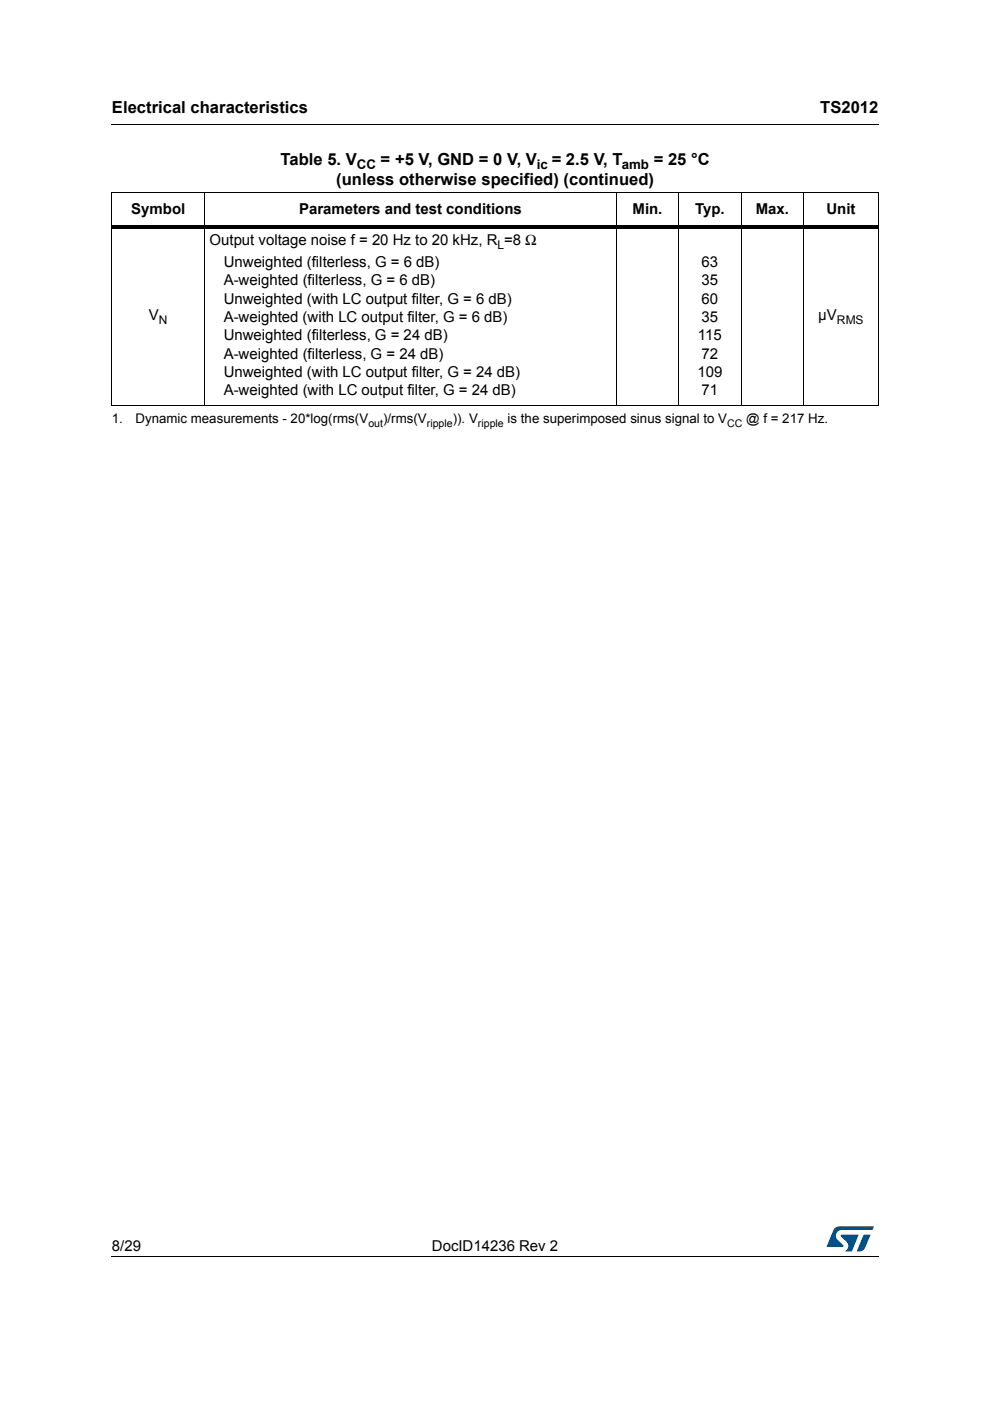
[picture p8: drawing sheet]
<svg xmlns="http://www.w3.org/2000/svg" width="210mm" height="297mm" viewBox="0 0 210 297" stroke-linecap="round" stroke-linejoin="round" font-family="sans-serif">
<defs><g id="words">
<g font-size="3.5">
<text x="23.7" y="23.9">Electrical characteristics</text>
<text x="173.9" y="23.9">TS2012</text>
<text x="59.5" y="35">Table 5. V</text>
<text x="80.7" y="35">= +5 V, GND = 0 V, V</text>
<text x="117" y="35">= 2.5 V, T</text>
<text x="138.6" y="35">= 25 °C</text>
<text x="71.3" y="39.2">(unless otherwise specified) (continued)</text>
</g>
<g font-size="3.2">
<text x="27.8" y="45.3">Symbol</text>
<text x="63.4" y="45.3">Parameters and test conditions</text>
<text x="134.1" y="45.3">Min.</text>
<text x="147.4" y="45.3">Typ.</text>
<text x="160.2" y="45.3">Max.</text>
<text x="175.2" y="45.3">Unit</text>
<text x="44.4" y="52">Output voltage noise f = 20 Hz to 20 kHz, R =8 Ω</text>
<text x="47.4" y="56.6">Unweighted (filterless, G = 6 dB)</text>
<text x="148.7" y="56.6">63</text>
<text x="47.4" y="60.5">A-weighted (filterless, G = 6 dB)</text>
<text x="47.4" y="64.4">Unweighted (with LC output filter, G = 6 dB)</text>
<text x="148.7" y="60.5">35</text>
<text x="148.7" y="64.4">60</text>
<text x="31.6" y="67.9">V</text>
<text x="47.4" y="68.2">A-weighted (with LC output filter, G = 6 dB)</text>
<text x="148.7" y="68.2">35</text>
<text x="173.5" y="67.9">µV</text>
<text x="47.4" y="72.1">Unweighted (filterless, G = 24 dB)</text>
<text x="47.4" y="76">A-weighted (filterless, G = 24 dB)</text>
<text x="148" y="72.1">115</text>
<text x="148.7" y="76">72</text>
<text x="47.4" y="79.9">Unweighted (with LC output filter, G = 24 dB)</text>
<text x="47.4" y="83.8">A-weighted (with LC output filter, G = 24 dB)</text>
<text x="147.9" y="79.9">109</text>
<text x="148.7" y="83.8">71</text>
<text x="23.7" y="265.1">8/29</text>
<text x="91.6" y="265.1">DocID14236 Rev 2</text>
</g>
<g font-size="2.8">
<text x="75.7" y="35.8">CC</text>
<text x="113.8" y="35.8">ic</text>
<text x="131.8" y="35.8">amb</text>
<text x="23.7" y="89.8">1.</text>
<text x="28.7" y="89.8">Dynamic measurements - 20*log(rms(V</text>
<text x="81.2" y="89.8">)/rms(V</text>
<text x="96" y="89.8">)). V</text>
<text x="107.6" y="89.8">is the superimposed sinus signal to V</text>
<text x="158.2" y="89.8">@ f = 217 Hz.</text>
</g>
<g font-size="2.5">
<text x="105.5" y="52.8">L</text>
<text x="33.7" y="68.7">N</text>
<text x="177.5" y="68.7">RMS</text>
</g>
<g font-size="2.2">
<text x="78.1" y="90.5">out</text>
<text x="90.5" y="90.5">ripple</text>
<text x="101.3" y="90.5">ripple</text>
<text x="154.2" y="90.5">CC</text>
</g>
</g></defs>
<path d="M23.6 26.2l.1 .2zM23.6 266.3l.1 .1z" fill="#000"/>
<path d="M23.7 26.3h162.6M23.7 266.3h162.6" fill="none" stroke="#000" stroke-width=".21"/>
<path d="M175.3 260h10v5.3h-10z" fill="#fff"/>
<g fill="#005189">
<path d="M176.9 260.5l1-.5 7.4 .1-.4 .7h-6.4a1.31 1.31 0 0 0-1.2 1.1 1.31 1.31 0 0 0 .8 1.4l.7 .7v.3l-3.5 .1z"/>
<path d="M183.1 261.8h1.4l-.6 1.6a2.16 2.16 0 0 1-1.3 1.9l-.9-.1z"/>
<path d="M178.3 261.8l3.7 .1-1.3 3.3-1.6 .1a1.43 1.43 0 0 0 .6-1.7l-1.4-1.4z"/>
</g>
<path d="M23.6 40.7h162.7M23.7 40.8v45M43.4 40.6v45.4M130.7 40.6v45.4M143.9 40.6v45.4M157.1 40.6v45.4M170.3 40.6v45.4M186.2 40.8v45M23.6 85.9h162.7" fill="none" stroke="#000" stroke-width=".21"/>
<path d="M23.6 47.8h162.7v.7h-162.7z" fill="#000"/>
<use href="#words"/>
</svg>
